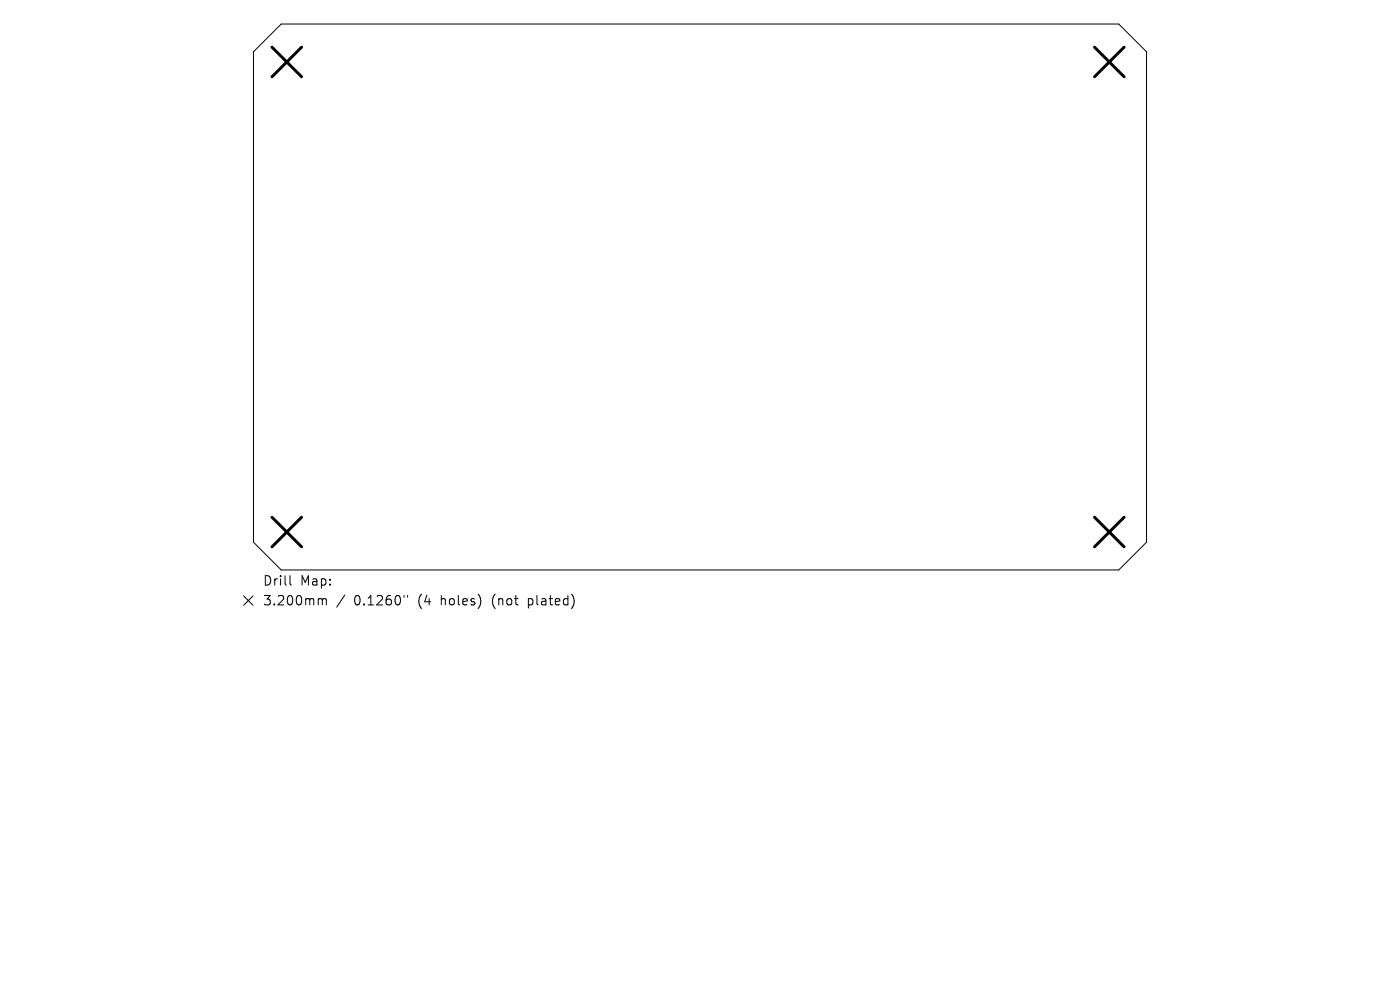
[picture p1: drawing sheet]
<svg xmlns="http://www.w3.org/2000/svg" width="297mm" height="210mm" viewBox="0 0 297 210" stroke-linecap="round" stroke-linejoin="round" font-family="sans-serif">
<defs><g id="words">
<g font-size="2.8">
<text x="55.7" y="124.5">Drill</text>
<text x="63.7" y="124.5">Map:</text>
<text x="55.7" y="128.7">3.200mm</text>
<text x="75.1" y="128.7">0.1260&quot;</text>
<text x="88.8" y="128.7">(4</text>
<text x="93.8" y="128.7">holes)</text>
<text x="104.9" y="128.7">(not</text>
<text x="112.7" y="128.7">plated)</text>
</g>
</g></defs>
<path d="M59.7 5.1h177.6l5.9 5.9v104l-5.9 5.9h-177.6l-5.9-5.9v-104zM51.7 126.4l2 2M53.7 126.4l-2 2M61.5 122.1v1.7l.3 .3M67.8 127h.3l.3 .3M68.4 127.3l.3-.3 .4 .1 .1 1.2M68.4 127.3v1M73.1 126.2l-1.7 2.6M85.7 126.3v.4M86.5 126.3v.4" fill="none" stroke="#000" stroke-width=".21"/>
<path d="M57.7 10l6.3 6.3M64 10l-6.3 6.3M232.2 10l6.3 6.3M238.5 10l-6.3 6.3M57.7 109.7l6.3 6.3M64 109.7l-6.3 6.3M232.2 109.7l6.3 6.3M238.5 109.7l-6.3 6.3" fill="none" stroke="#000" stroke-width=".63"/>
<use href="#words"/>
</svg>
